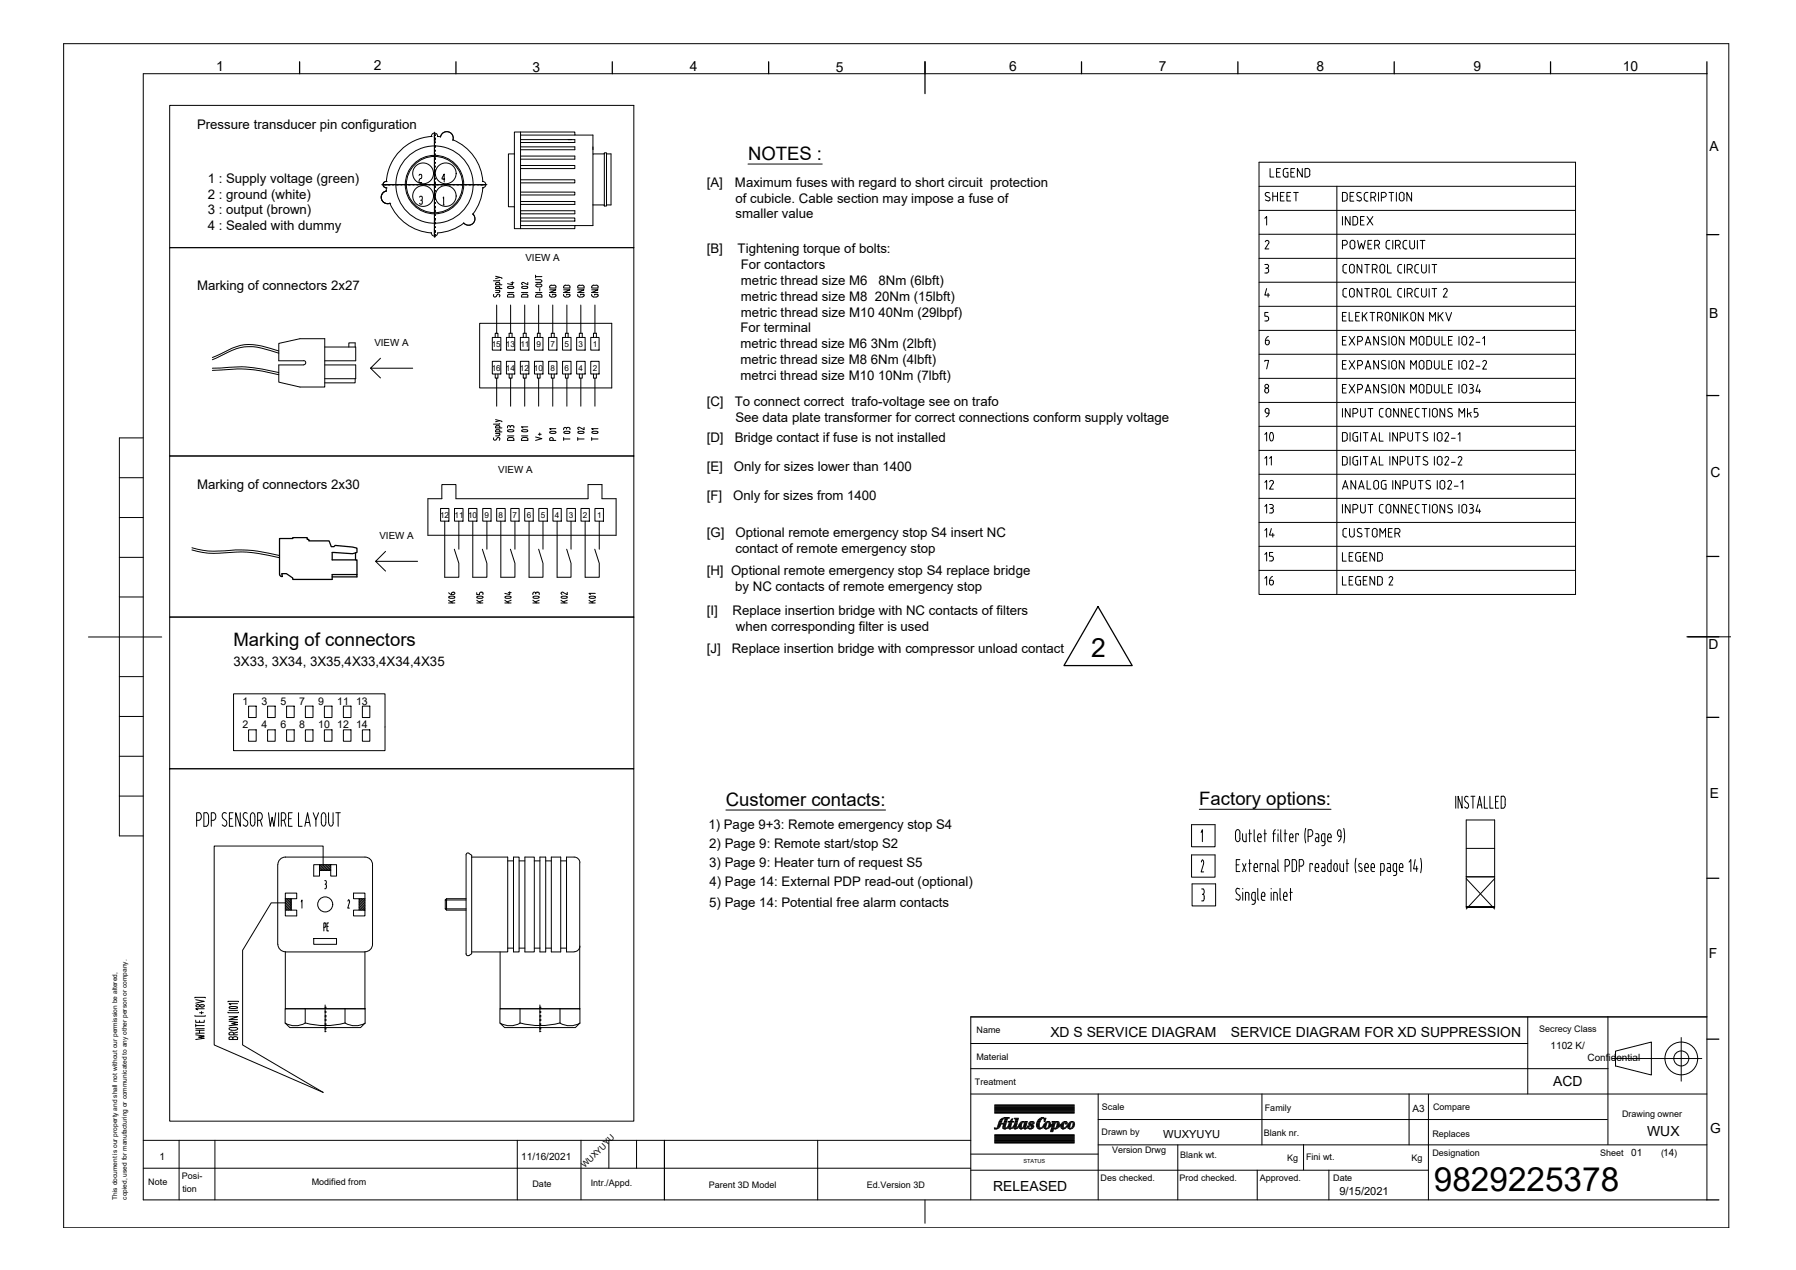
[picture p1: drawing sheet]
<svg xmlns="http://www.w3.org/2000/svg" width="420mm" height="297mm" viewBox="0 0 420 297" stroke-linecap="round" stroke-linejoin="round" font-family="sans-serif">
<defs><g id="words">
<text font-size="7.8" x="335.4" y="278.6">9829225378</text>
<text font-size="6.2" x="255.3" y="153.6">2</text>
<g font-size="4.3">
<text x="175" y="37.5">NOTES :</text>
<text x="54.6" y="151.2">Marking of connectors</text>
<text x="169.8" y="188.5">Customer contacts:</text>
<text x="280.6" y="188.4">Factory options:</text>
</g>
<g font-size="3.3">
<text x="245.7" y="242.5">XD S SERVICE DIAGRAM</text>
<text x="287.9" y="242.5">SERVICE DIAGRAM FOR XD SUPPRESSION</text>
<text x="363.4" y="254.1">ACD</text>
<text x="385.3" y="265.8">WUX</text>
<text x="232.4" y="278.5">RELEASED</text>
</g>
<g font-size="3.2">
<text x="50.5" y="16.5">1</text>
<text x="87.5" y="16.4">2</text>
<text x="124.6" y="16.7">3</text>
<text x="161.4" y="16.7">4</text>
<text x="195.6" y="16.7">5</text>
<text x="236.1" y="16.7">6</text>
<text x="271.1" y="16.7">7</text>
<text x="308" y="16.7">8</text>
<text x="344.7" y="16.7">9</text>
<text x="379.7" y="16.7">10</text>
<text x="400" y="35.4">A</text>
<text x="399.8" y="74.4">B</text>
<text x="400.1" y="111.6">C</text>
<text x="399.7" y="151.7">D</text>
<text x="400" y="186.6">E</text>
<text x="399.8" y="224.1">F</text>
<text x="400.1" y="265">G</text>
</g>
<g font-size="3.1">
<text x="46.1" y="30.2">Pressure transducer pin configuration</text>
<text x="48.6" y="42.8">1 : Supply voltage (green)</text>
<text x="48.6" y="46.5">2 : ground (white)</text>
<text x="165.3" y="43.7">[A]</text>
<text x="171.9" y="43.7">Maximum fuses with regard to short circuit protection</text>
<text x="172.1" y="47.4">of cubicle. Cable section may impose a fuse of</text>
<text x="48.6" y="50.1">3 : output (brown)</text>
<text x="48.6" y="53.9">4 : Sealed with dummy</text>
<text x="172.1" y="51.1">smaller value</text>
<text x="165.3" y="59.2">[B]</text>
<text x="172.6" y="59.2">Tightening torque of bolts:</text>
<text x="173.3" y="62.8">For contactors</text>
<text x="46.1" y="67.9">Marking of connectors 2x27</text>
<text x="173.3" y="66.6">metric thread size M6</text>
<text x="173.3" y="70.3">metric thread size M8 20Nm (15lbft)</text>
<text x="205.5" y="66.6">8Nm (6lbft)</text>
<text x="173.2" y="77.7">For terminal</text>
<text x="173.3" y="74.1">metric thread size M10 40Nm (29lbpf)</text>
<text x="173.3" y="81.4">metric thread size M6 3Nm (2lbft)</text>
<text x="173.3" y="85.1">metric thread size M8 6Nm (4lbft)</text>
<text x="173.3" y="88.8">metrci thread size M10 10Nm (7lbft)</text>
<text x="165.3" y="95">[C]</text>
<text x="171.9" y="95">To connect correct trafo-voltage see on trafo</text>
<text x="172" y="98.7">See data plate transformer for correct connections conform supply voltage</text>
<text x="165.3" y="103.5">[D]</text>
<text x="171.9" y="103.5">Bridge contact if fuse is not installed</text>
<text x="165.3" y="110.1">[E]</text>
<text x="171.7" y="110.1">Only for sizes lower than 1400</text>
<text x="46.1" y="114.4">Marking of connectors 2x30</text>
<text x="165.3" y="117">[F]</text>
<text x="171.5" y="117">Only for sizes from 1400</text>
<text x="165.3" y="125.6">[G]</text>
<text x="172.1" y="125.6">Optional remote emergency stop S4 insert NC</text>
<text x="172.1" y="129.4">contact of remote emergency stop</text>
<text x="165.3" y="134.5">[H] Optional remote emergency stop S4 replace bridge</text>
<text x="165.3" y="143.8">[I]</text>
<text x="171.4" y="143.8">Replace insertion bridge with NC contacts of filters</text>
<text x="172" y="138.2">by NC contacts of remote emergency stop</text>
<text x="172.2" y="147.5">when corresponding filter is used</text>
<text x="54.6" y="155.7">3X33, 3X34, 3X35,4X33,4X34,4X35</text>
<text x="165.3" y="152.6">[J]</text>
<text x="171.2" y="152.6">Replace insertion bridge with compressor unload contact</text>
<text x="165.7" y="193.8">1) Page 9+3: Remote emergency stop S4</text>
<text x="165.9" y="198.3">2) Page 9: Remote start/stop S2</text>
<text x="165.9" y="202.7">3) Page 9: Heater turn of request S5</text>
<text x="166" y="207.3">4) Page 14: External PDP read-out (optional)</text>
<text x="165.9" y="212.2">5) Page 14: Potential free alarm contacts</text>
</g>
<g font-size="2.6">
<text x="272.1" y="266.1">WUXYUYU</text>
<text x="313.3" y="279.5">9/15/2021</text>
</g>
<g font-size="2.5">
<text x="56.7" y="164.8">1</text>
<text x="61.2" y="164.8">3</text>
<text x="65.6" y="164.8">5</text>
<text x="70" y="164.8">7</text>
<text x="74.5" y="164.8">9</text>
<text x="78.9" y="164.8">11</text>
<text x="83.3" y="164.8">13</text>
<text x="56.7" y="170.4">2</text>
<text x="61.2" y="170.4">4</text>
<text x="65.6" y="170.4">6</text>
<text x="70" y="170.4">8</text>
<text x="74.5" y="170.4">10</text>
<text x="78.9" y="170.4">12</text>
<text x="83.3" y="170.4">14</text>
</g>
<g font-size="2.3">
<text x="122.9" y="61.1">VIEW A</text>
<text x="87.6" y="80.9">VIEW A</text>
<text x="116.6" y="110.6">VIEW A</text>
<text x="88.8" y="126">VIEW A</text>
<text x="362.7" y="245.3">1102 K/</text>
<text x="371.4" y="248.1">Confidential</text>
<text x="330.4" y="260.2">A3</text>
<text x="37.3" y="271.2">1</text>
<text x="121.9" y="271.4">11/16/2021</text>
<text x="381.6" y="270.4">01</text>
</g>
<g font-size="2.1">
<text x="228.5" y="241.7">Name</text>
<text x="360.1" y="241.4">Secrecy Class</text>
<text x="228.4" y="248">Material</text>
<text x="228.1" y="253.8">Treatment</text>
<text x="257.8" y="259.7">Scale</text>
<text x="295.9" y="259.9">Family</text>
<text x="335.3" y="259.6">Compare</text>
<text x="379.5" y="261.3">Drawing owner</text>
<text x="257.7" y="265.4">Drawn by</text>
<text x="260.2" y="269.6">Version Drwg</text>
<text x="295.7" y="265.7">Blank nr.</text>
<text x="335.1" y="265.9">Replaces</text>
<text x="42.6" y="275.8">Posi-</text>
<text x="276.1" y="270.9">Blank wt.</text>
<text x="301.1" y="271.5">Kg</text>
<text x="305.5" y="271.3">Fini wt.</text>
<text x="330.2" y="271.5">Kg</text>
<text x="335.1" y="270.4">Designation</text>
<text x="374.3" y="270.4">Sheet</text>
<text x="388.6" y="270.4">(14)</text>
<text x="34.7" y="277.2">Note</text>
<text x="42.7" y="278.8">tion</text>
<text x="72.9" y="277.2">Modified from</text>
<text x="124.6" y="277.6">Date</text>
<text x="138.2" y="277.3">Intr./Appd.</text>
<text x="165.8" y="277.8">Parent 3D Model</text>
<text x="202.8" y="277.8">Ed.Version 3D</text>
<text x="257.5" y="276.2">Des checked.</text>
<text x="276" y="276.2">Prod checked.</text>
<text x="294.8" y="276.1">Approved.</text>
<text x="311.9" y="276.1">Date</text>
</g>
<text font-size="2" x="136.8" y="273.2" transform="rotate(-45 136.8 273.2)">WUXYUYU</text>
<g font-size="1.9">
<text x="115" y="81.1">15</text>
<text x="118.3" y="81.1">13</text>
<text x="121.7" y="81.1">11</text>
<text x="125.5" y="81.1">9</text>
<text x="128.8" y="81.1">7</text>
<text x="132.1" y="81.1">5</text>
<text x="135.4" y="81.1">3</text>
<text x="138.7" y="81.1">1</text>
<text x="115" y="86.7">16</text>
<text x="118.3" y="86.7">14</text>
<text x="121.6" y="86.7">12</text>
<text x="124.9" y="86.7">10</text>
<text x="128.8" y="86.7">8</text>
<text x="132.1" y="86.7">6</text>
<text x="135.4" y="86.7">4</text>
<text x="138.7" y="86.7">2</text>
<text x="102.9" y="121.1">12</text>
<text x="106.3" y="121.1">11</text>
<text x="109.5" y="121.1">10</text>
<text x="113.4" y="121.1">9</text>
<text x="116.7" y="121.1">8</text>
<text x="119.9" y="121.1">7</text>
<text x="123.2" y="121.1">6</text>
<text x="126.5" y="121.1">5</text>
<text x="129.8" y="121.1">4</text>
<text x="133.1" y="121.1">3</text>
<text x="136.4" y="121.1">2</text>
<text x="139.7" y="121.1">1</text>
</g>
<g font-size="1.5">
<text x="27.4" y="280.6" transform="rotate(-90 27.4 280.6)">This document is our property and shall not without our permission be altered,</text>
<text x="29.7" y="280.6" transform="rotate(-90 29.7 280.6)">copied, used for manufacturing or communicated to any other person or company.</text>
</g>
<text font-size="1.3" x="239.4" y="272">STATUS</text>
</g></defs>
<!-- layer: Titleblock(Atlas Copco) -->
<g fill="none" stroke="#000" stroke-width=".23">
<path d="M14.9 10.2h389.5v277h-389.5zM33.5 17.2h365.8v263.4h-365.8zM27.9 111.7h5.6M33.5 102.4h-5.6v93.1h5.6M27.9 139.6h5.6M27.9 130.4h5.6M27.9 121h5.6M20.7 149h17.1M27.9 158.3h5.6M394.9 148.9h10M27.9 176.9h5.6M27.9 167.6h5.6"/>
<path d="M27.9 186.2h5.6M357.4 237.8v18.1M376.2 237.8v29.9M399.3 237.8h-172.2v42.8M227.1 255.9h172.2M227.1 250h149.1M227.1 244.1h130.3M232.7 259.9h18.6M232.7 259.8h18.6M232.7 259.6h18.6M232.7 259.5h18.6M232.7 259.3h18.6"/>
<path d="M232.7 259.2h18.6M232.7 259h18.6M232.7 258.9h18.6M232.7 258.7h18.6M232.7 258.6h18.6M232.7 258.4h18.6M256.9 255.9v24.7M295.2 255.9v11.9M329.6 255.9v11.9M334.2 256v24.6M377.1 247.6h21M377.9 245.8l8.4-2.1v7.7l-8.4-2.1z"/>
<path d="M393.3 242.7v10.2M33.5 266.7h121.9v13.9v-13.9h71.7M33.5 273.2h193.6M41.9 266.7v13.9M50.3 266.7v13.9M121 266.7v13.9M135.9 266.7v13.9M142.4 266.7v6.5M148.9 266.7v6.5M191.3 266.7v13.9M227.1 273.7h107.1M227.1 269.9h29.8"/>
<path d="M232.6 263.8h.1M232.6 263.9h.9M232.6 264.1h.6M232.7 267.3h18.6M232.7 267.2h18.6M232.7 267.1h18.6M232.7 266.9h18.6M232.7 266.8h18.6M232.7 266.6h18.6M232.7 266.5h18.6M232.7 266.3h18.6M232.7 266.2h18.6"/>
<path d="M232.7 266h18.6M232.7 265.9h18.6M232.7 265.7h18.6M232.7 265.6h18.6M232.7 265.4h18.6M232.7 260.4h18.6M232.7 260.2h18.6M232.7 260.1h18.6M233.2 263.8h.6M233.3 263.6h.6M233.4 263.5h.6M233.4 263.3h.6"/>
<path d="M233.5 263.2h.6M233.5 263h.6M233.5 262.9h1.9M233.6 262.7h1.8M233.6 262.6h.7M233.7 262.4h.6M233.8 262.3h.6M233.8 262.1h.6M233.9 262h.6M234 261.8h.6M234.2 261.7h.6M234.4 261.5h1.7"/>
<path d="M234.6 263.8h2.5M234.6 263.6h.6M234.6 263.9h1.1M234.6 263.5h.6M234.6 263.3h.6M234.7 263.2h.6M234.7 263h.6M234.9 264.1h.4M234.9 262.6h.5M234.9 261.4h1.2M234.9 262.4h.6M234.9 262.3h.6"/>
<path d="M235 262.1h.6M235 262h.6M235.1 261.8h.6M235.1 261.7h.6M235.6 263.6h.9M235.7 263.5h.8M235.8 262.4h1.3M235.8 263.3h.7M235.8 262.3h1.4M235.9 263.2h.6M236 263.9h.8M236 263h.6"/>
<path d="M236 262.9h.6M236 262.7h.7M236.1 262.6h.6M236.1 264.1h.4M236.3 262.1h.5M236.5 262h.3M236.6 261.8h.3M236.7 261.7h.2M236.8 263.6h1M237 263.5h.8M237.1 263.3h.7M237.1 263.8h1.1"/>
<path d="M237.2 263.9h.8M237.2 263.2h.7M237.3 263h.6M237.3 261.7h.9M237.3 261.5h1M237.3 262.9h.6M237.3 264.1h.4M237.3 262.7h.7M237.4 262.6h.6M237.4 262.4h.6M237.5 262.3h.6M237.5 262.1h.6"/>
<path d="M237.5 262h.7M237.6 261.8h.6M238 263.6h1M238.1 263.5h.9M238.2 263.3h.8M238.3 263.2h.7M238.4 263.8h2.3M238.4 263h.6M238.4 262.9h.6M238.5 263.9h.8M238.5 262.7h.6M238.7 262.6h.5"/>
<path d="M238.7 264.1h.3M238.8 262.4h1.5M239 262.3h.6M239.3 263.6h.7M239.4 263.5h.6M239.5 263.3h.6M239.5 263.9h.8M239.5 263.2h.6M239.6 263h.5M239.6 262.6h.7M239.6 262.9h.6M239.6 262.7h.6"/>
<path d="M239.7 264.1h.3M239.8 262.3h.6M240.3 263.6h.5M240.4 263.5h.4M240.4 263.3h.3M240.5 263.9h1.1M240.7 262.9h.7M240.7 262.7h.5M240.7 263h.9M240.7 262.6h.5M240.8 264.1h.5M240.8 263.2h1"/>
<path d="M240.8 262.4h1.1M241 263.3h.8M241.1 262.3h.7M241.2 263.8h.6M241.2 263.5h.7M241.2 263.6h.6M241.5 262.7h.5M241.5 262.6h.5M241.7 262.9h.1M242.4 263.2h.7M242.4 263h.7M242.5 263.5h.6"/>
<path d="M242.5 263.3h.6M242.5 262.9h.7M242.5 262.7h.7M242.5 262.6h.7M242.6 263.6h.6M242.6 262.4h.7M242.6 263.8h1.4M242.6 262.3h.8M242.7 262.1h.7M242.8 263.9h.9M242.8 262h.7M242.9 261.8h.8"/>
<path d="M243 264.1h.4M243.1 261.7h.7M243.3 261.5h1.4M243.6 261.4h.6M243.7 263.6h1M243.9 263.5h.8M244 263.3h.7M244.1 263.2h.7M244.2 263h.6M244.2 261.7h.5M244.2 263.8h.5M244.2 261.8h.4"/>
<path d="M244.2 262.9h.6M244.2 262.3h.3M244.2 262.1h.3M244.2 262h.4M244.3 263.9h1M244.4 262.7h.5M244.5 262.6h.5M244.5 264.1h.4M244.7 262.4h.9M244.9 262.3h.6M245.1 263.8h.4M245.2 263.6h.5"/>
<path d="M245.3 263.5h.6M245.3 263.3h.7M245.3 263.2h1.4M245.3 262.6h.4M245.4 263h.4M245.4 262.9h.4M245.4 262.7h.4M245.7 264.7h.6M245.8 264.5h.6M245.8 264.4h.6M245.9 264.2h.6M245.9 264.1h.6"/>
<path d="M245.9 263.9h1.4M245.9 263h.8M246 263.8h.7M246 263.6h.6M246 263.5h.6M246.1 263.3h.6M246.1 262.9h.7M246.1 262.4h1.7M246.1 262.3h.8M246.2 262.7h.7M246.2 262.6h.8M246.7 264.1h.3"/>
<path d="M247 263.8h.6M247 262.3h.6M247.1 263.6h.7M247.1 263.5h.8M247.2 263.3h.9M247.3 263.2h.5M247.3 263h.5M247.3 262.6h.5M247.3 262.9h.5M247.3 262.7h.5M247.9 263.2h.9M248.1 263h.7"/>
<path d="M248.1 263.6h.7M248.1 263.5h.7M248.1 263.3h.7M248.2 263.8h.7M248.2 262.9h.7M248.3 263.9h.9M248.4 262.7h.5M248.5 262.6h.5M248.5 264.1h.4M248.7 262.4h.9M248.9 262.3h.6M249 263.8h.4"/>
<path d="M249.2 262.7h.5M249.2 263.6h.4M249.2 262.9h.4M249.3 262.6h.4M249.4 263.5h.9M249.5 263.3h.8M249.6 263.2h.7M249.8 263.6h.5M249.8 263h.6M249.8 263.8h.5M249.9 263.9h1M249.9 262.9h.6"/>
<path d="M250 262.7h.5M250.1 262.6h.5M250.2 264.1h.4M250.3 262.4h1M250.5 262.3h.6M250.6 263.8h.5M250.8 263.6h.4M250.9 263.5h.4M250.9 263.3h.4M251 263.2h.4M251 263h.4M251 262.6h.4"/>
<path d="M251 262.9h.4M251 262.7h.4M256.9 267.8h142.4M256.9 261.8h119.1M275.5 267.8v12.8M294.1 273.7v6.9M305 267.7v5.9M310.9 273.7v6.9M216.4 280.6v5.5"/>
<circle cx="393.3" cy="247.6" r="1.76"/>
<circle cx="393.3" cy="247.6" r="3.8"/>
</g>
<!-- layer: Sketch Geometry(Atlas Copco) -->
<g fill="none" stroke="#000" stroke-width=".3">
<path d="M70.1 14.4v2.8M106.7 14.4v2.8M143.2 14.4v2.8M179.8 14.4v2.8M216.4 14.4v7.5M253 14.4v2.8M289.6 14.4v2.8M326.2 14.4v2.8M362.7 14.4v2.8M399.3 14.4v2.8M399.3 54.9h2.8M399.3 92.5h2.8"/>
<path d="M399.3 130.1h2.8M256.9 141.9l8 13.8h-16zM394.7 148.9h7.4M399.3 167.8h2.8M399.3 205.4h2.8M399.3 243h2.8M399.3 280.6h2.8"/>
</g>
<!-- layer: Q1_ -->
<g fill="none" stroke="#000" stroke-width=".23">
<path d="M112.2 75.6h30.9v15.1h-30.9zM115.2 78.9h2v3h-2zM115.5 68.9a.36 .36 0 0 0 .1 .5 .36 .36 0 0 0 .5-.1M115.9 78.9v-1h.6v1M115.9 67.9h1v.3l-.3 .2h-.7M115.9 67.2v.3h1.5M115.9 66.3v.3h1.5M115.9 64.6l1.5 .4v.2M116.2 71.3v6.6M116.2 67h.6l.1 .5M116.2 66.1h.4l.3 .2M116.3 66.9l-.3 .3"/>
<path d="M116.3 66.1l-.3 .2M116.3 69l-.2 .4M116.3 69l.4-.2 .2 .3M116.9 65.5l-.1 .2h-1.4M116.9 66.3v.3M116.9 64.9l-1 .3M117 69.1l-.2 .4M118.5 78.9h1.9v3h-1.9zM118.7 68.4h1.5M118.8 67.1v.2M118.8 67.4l.7 .1 .6-.1M118.8 67.1l1-.1 .4 .2-.1 .1"/>
<path d="M119.1 78.9v-1h.7v1M119.2 68.8h.5M119.2 68.8l-.4 .2-.1 .5h1.5v-.5l-.4-.2M119.5 71.3v6.6M119.5 66.1h.7M119.9 65.9v.7l-1.2-.2M121.7 78.9h2v3h-2zM122 69.2v.3h1.5v-.3M122 68.4h1.5M122.1 67.3a.9 .9 0 0 1 1.4-.1l-.1 .1M122.1 67.4l.7 .1 .6-.1M122.4 78.9v-1h.7v1"/>
<path d="M122.5 68.8h.5M122.5 68.8l-.5 .4M122.8 71.3v6.6M123.1 68.8l.4 .4M123.5 66.1v.5l-1.1-.5-.4 .2 .3 .3M125 78.9h2v3h-2zM125.3 68.4h1.5M125.3 66.1h1.1M125.3 65.4h1.1M125.3 64.7h1.5M125.3 64.4v.6M125.7 78.9v-1h.7v1"/>
<path d="M125.7 67.1h.7M125.7 66.5h.7M125.7 66.4l-.4 .4 .4 .3M125.8 68.8h.5M125.8 68.8l-.5 .4M126 71.3v6.6M126.3 67.5v.5M126.3 68.8l.4 .2 .1 .5h-1.5v-.3M126.4 66.4l.4 .4-.4 .3M126.4 65.4l.4 .3-.4 .4M128.3 78.9h2v3h-2zM128.6 68.8v.5l.4 .1"/>
<path d="M128.6 67.8h1.4l-1.4 .6h1.4M128.6 67.1v.3h1.4v-.3M129 78.9v-1h.7v1M129 69.5h.7M129 66.7h.6M129 66.7l-.4 .3M129.2 69v-.2h.8v.3M129.3 71.3v6.6M129.6 66.7l.5 .3M130.1 69.1l-.4 .3M131.6 78.9h2v3h-2zM131.9 67.8h1.4l-1.4 .6h1.4"/>
<path d="M131.9 67.1v.3h1.4v-.3M131.9 68.8v.3M131.9 69.1l.4 .3M132.3 78.9v-1h.6v1M132.3 69.5h.6M132.3 66.7h.6M132.3 66.7l-.4 .3M132.5 69v-.2h.8v.5l-.4 .1M132.6 71.3v6.6M132.9 66.7l.4 .3M134.9 78.9h2v3h-2zM135.2 68.8v.5l.4 .1"/>
<path d="M135.2 67.8h1.4l-1.4 .6h1.4M135.2 67.1v.3h1.4v-.3M135.5 78.9v-1h.7v1M135.5 69.5h.7M135.6 66.7h.6M135.6 66.7l-.4 .3M135.8 69v-.2h.8v.5l-.4 .1M135.9 71.3v6.6M136.2 66.7l.4 .3M138.2 78.9h2v3h-2zM138.4 68.8l.1 .5 .4 .1M138.4 67.8h1.5l-1.5 .6h1.5"/>
<path d="M138.4 67.1v.3h1.5v-.3M138.8 78.9v-1h.7v1M138.8 69.5h.7M138.9 66.7h.6M138.9 66.7l-.4 .3M139.1 69v-.2h.8v.3M139.2 71.3v6.6M139.5 66.7l.4 .3M139.9 69.1l-.4 .3M71 84.4h-5.8v-4.1l5-1.1h5.8v11.3h-5.8l-5-1.1v-4h5.8M76 81.2h7.2v3.2h-7.2M76 85.4h7.2v3.2h-7.2"/>
<path d="M81.6 81.2v-1h1.5v1M83.1 88.6v.9h-7.1M115.2 84.5h2v3h-2zM115.9 87.5v.9h.6v-.9M115.9 99.8v.3h1.5M115.9 98.1l1.5 .4v.2M116.2 88.4v6.6M116.2 99.6h.4M116.3 99.5l-.3 .3M116.6 99.5l.2 .1 .1 .5M116.9 99.1l-.1 .1h-1.4M116.9 98.4l-1 .3"/>
<path d="M118.5 84.5h1.9v3h-1.9zM119.1 87.5v.9h.7v-.9M119.4 100l-.1-.3-.3-.2-.2 .2-.1 .4M119.5 88.4v6.6M119.7 99.6h.2M119.7 99.5l-.3 .3M119.9 99.5l.3 .2v.4M121.7 84.5h2v3h-2zM122.4 87.5v.9h.7v-.9M122.8 88.4v6.6M123.5 99.8h-1.5l.3 .3M125 84.5h2v3h-2z"/>
<path d="M125.7 87.5v.9h.7v-.9M126 88.4v6.6M128.3 84.5h2v3h-2zM129 87.5v.9h.7v-.9M129.3 88.4v6.6M131.6 84.5h2v3h-2zM132.3 87.5v.9h.6v-.9M132.6 88.4v6.6M134.9 84.5h2v3h-2zM135.5 87.5v.9h.7v-.9M135.6 100h-.3l-.1 .2M135.9 88.4v6.6"/>
<path d="M136.6 100v.5l-.9-.5M138.2 84.5h2v3h-2zM138.8 87.5v.9h.7v-.9M139.2 88.4v6.6M103.1 118.9h1.9v3h-1.9zM103.4 113.3h3.3v3.3h30.9v-3.3h3.2v3.3h3.3v8.6h-44v-8.6h3.3zM106.3 118.9h2v3h-2zM109.6 118.9h2v3h-2zM112.9 118.9h2v3h-2zM115.5 102.4l-.1 .3a.37 .37 0 0 0 .7 .1M115.9 101.4h1l-.1 .4-.2 .1M115.9 100.7v.3h1.5"/>
<path d="M115.9 102h.7M116.2 118.9h2v3h-2zM116.2 100.5h.4M116.3 100.5l-.3 .2M116.3 102.5l-.2 .3M116.3 102.4l.4-.1 .2 .3M116.6 100.5h.2l.1 .5M117 102.6l-.2 .4M118.7 102h1.5M118.8 100.6v.3M118.8 100.6l.7-.1 .6 .1M119.2 102.3h.5"/>
<path d="M119.2 102.3l-.4 .2-.1 .5h1.5v-.5l-.4-.2M119.5 118.9h1.9v3h-1.9zM120.1 100.6l.1 .2-.4 .2-1-.1M122 102.7v.3h1.5v-.3M122 102h1.5M122 102.7l.5-.4 .8 .1 .2 .3M122.1 100.6v.1a.9 .9 0 0 0 1.4 0l-.1-.1M122.1 100.6l.7-.1 .6 .1M122.8 118.9h1.9v3h-1.9zM125.3 102.2l1.5 .4-1.5 .4M125.9 101.6h.7M126.1 118.9h1.9v3h-1.9z"/>
<path d="M126.3 101.3v.5M128.6 102.7v.3h1.4M128.6 102.7l.4-.4 .4 .4M128.7 101.2h-.1a.93 .93 0 0 1 1.5 0h-.1M128.7 101.3l.6 .1 .7-.1M129.4 118.9h1.9v3h-1.9zM129.4 102.7v.3M130 100.3h-1.4l.3 .2M131.9 102.7h1.4M131.9 100.3v.2M131.9 102.3v.7M131.9 100.2l.3-.2 .3 .2"/>
<path d="M132 101.3l.6 .1 .7-.1M132.5 100.2l.2-.2h.5l.1 .5M132.5 100.3v.1M132.6 118.9h2v3h-2zM133.3 101v.2M133.3 101l-1-.1-.4 .2 .1 .1M135.2 102.7h1.4M135.2 102.3v.7M135.2 100.2l.2 .3M135.2 101.3l.7 .1 .6-.1M135.2 101l1-.1 .4 .2v.1M135.3 101v.2"/>
<path d="M135.9 118.9h2v3h-2zM138.4 102.7h1.5M138.4 102.3v.7M138.5 101.2a.9 .9 0 0 1 1.4-.1l-.1 .1M138.5 101.3l.7 .1 .7-.1M139.2 118.9h2v3h-2zM139.9 100.3h-1.5l.4 .2M104 121.9v13.1h3.3v-3.2l-1-3.3M105 138.6l.6 .4M106.1 138.5l-.4 .1-.1 .5h.5M106.1 138.5l.3 .3-.3 .2M106.3 139.6v.2"/>
<path d="M106.4 139.6l-1-.1-.4 .2 .4 .2 1-.1M107.3 121.9v6.6M110.6 121.9v13.1h3.3v-3.2l-1.1-3.3M111.5 138.6v.5h.7v-.3M111.6 139.6v.2M111.6 139.6l1-.1 .4 .2-.4 .2-1-.1M112.5 138.5h.2M112.5 138.5l-.3 .3M112.7 138.5l.3 .1v.5M113.9 121.9v6.6M117.2 121.9v13.1h3.3v-3.2l-1.1-3.3M118.2 139.6l.6-.2 .8 .2a.9 .9 0 0 1-1.5 .1z"/>
<path d="M118.9 138.6h.7M119.2 138.4v.7l-1.1-.3M120.5 121.9v6.6M123.8 121.9v13.1h3.2v-3.2l-1-3.3M124.7 138.8v.3M124.7 138.8l.3-.3 .3 .3M124.7 139.6l.7-.2 .7 .2a.9 .9 0 0 1-1.4 .1zM125.3 138.8v.1M125.6 138.5h.2M125.7 138.5l-.4 .3M125.8 138.5l.3 .1v.5M127 121.9v6.6"/>
<path d="M130.3 121.9v13.1h3.3v-3.2l-1-3.3M131.4 139.6l.6-.2 .7 .2a.87 .87 0 0 1-1.4 .1zM131.7 138.5l-.4 .1 .2 .4M132.7 138.5v.6l-1-.5M133.6 121.9v6.6M136.9 121.9v13.1h3.3v-3.2l-1.1-3.3M139.2 139.6l-1-.1-.4 .2 .4 .2 1-.1M139.2 139.6v.2M139.3 138.8h-1.5l.3 .3M140.2 121.9v6.6M104.9 141h1.5M104.9 140.4l1 .6"/>
<path d="M106.4 140.4l-.9 .4M111.5 141h1.5M111.5 140.4l.9 .6M113 140.4l-.9 .4M118.1 141h1.5M118.1 140.4l.9 .6M119.6 140.4l-1 .4M124.7 141h1.4M124.7 140.4l.8 .6M126.1 140.4l-.9 .4M131.2 141h1.5M131.2 140.4l1 .6"/>
<path d="M132.7 140.4l-.9 .4M137.8 141h1.5M137.8 140.4l.9 .6M139.3 140.4l-.9 .4M46 191.9h.6M46.6 191.8a.92 .92 0 0 0 .5-1.1 .92 .92 0 0 0-1.1-.6v3.2M48.2 190.1h-.5v3.2h.5M48.2 190a.88 .88 0 0 1 .6 1.1 2.27 2.27 0 0 1-.4 2.1l-.2 .1M49.4 191.9h.5M50 191.8a.92 .92 0 0 0 .5-1.1 .92 .92 0 0 0-1.1-.6v3.2M53 190.2a.67 .67 0 0 0-1 .1 .67 .67 0 0 0 .1 .9l.7 .7a.66 .66 0 0 1 .2 1 .66 .66 0 0 1-1 0M53.7 191.5h.6"/>
<path d="M54.5 190.1h-.8v3.2h.8M56.2 190.1v3.2l-1.1-3.2v3.2M57.1 191.4l.6 .5M57.7 191.9a.67 .67 0 0 1 .2 1 .67 .67 0 0 1-1 0M57.8 190.2a.66 .66 0 0 0-.9 .1 .66 .66 0 0 0 .1 .9l.1 .2M58.9 190.2l.2-.1a.76 .76 0 0 1 .5 .9v1.4a.64 .64 0 0 1-.7 .8l-.3-.5v-1.7zM60.3 191.9h.5M60.8 191.8a.92 .92 0 0 0 .5-1.1 .92 .92 0 0 0-1-.6v3.2M60.9 191.9l.4 1.4M62.8 190.1l.4 3.2 .5-2.2 .4 2.2 .4-3.2M65.2 190.1v3.2M65.8 191.9h.5"/>
<path d="M66.3 191.8a.92 .92 0 0 0 .5-1.1 .92 .92 0 0 0-1-.6v3.2M66.4 191.9l.5 1.4M67.5 191.5h.6M68.4 190.1h-.9v3.2h.9M69.8 190.1v3.2h.9M71.3 193.3l.7-3.2 .6 3.2M71.5 192.4h.9M73.3 190.1l.6 1.6 .6-1.6M73.9 191.7v1.6M75.5 190.2l.2-.1a.76 .76 0 0 1 .5 .9v1.4a.64 .64 0 0 1-.7 .8l-.3-.8v-1.8zM76.9 190.1v2.3M76.9 192.4a.64 .64 0 0 0 .7 .8l.4-.8"/>
<path d="M77.9 190.1v2.3M78.6 190.1h1M79.1 190.1v3.2M109.7 199.6l.6 .4v23.1l-.9 .4-.4-.4M109.7 199.6l-.4-.1-.3 .4v23.2M278.8 192.9h5.5v5.1h-5.5zM278.8 200h5.5v5.2h-5.5zM281 194.7l.3-.6v2.8M290.1 194.8v1.3M290.1 194.8a.61 .61 0 0 0-.7-.7l-.3 .4-.1 1.6a.57 .57 0 0 0 .6 .8 .57 .57 0 0 0 .5-.8M290.7 195v1.3M290.7 196.3l.4 .5"/>
<path d="M291.5 195v1.9h-.4M292.1 195h.7M292.3 194.1v2.8M293.4 194.1v2.4l.2 .4M294.2 195.6v.8M294.2 195.6l.2-.5 .2-.1a.73 .73 0 0 1 .4 .9h-.8M294.2 196.4l.4 .4M294.5 196.9h.5M295.7 195h.6M295.9 194.1v2.8M297.8 195h.6M297.9 194.7v2.2"/>
<path d="M298.4 194.1l-.2 .1-.2 .5M299 194.1v.1M299 195v1.9M299.6 194.1v2.5M299.7 196.5l.2 .4M300.4 195h.7M300.6 194.1v2.8M301.7 195.9h.8a.58 .58 0 0 0 0-.6 .58 .58 0 0 0-.6-.2l-.2 1.3 .3 .4M302 196.9h.5M303.8 195.3v-.3h-.7v1.9M305.5 193.7l-.2 1.7 .2 1.7M306 195.6h.6"/>
<path d="M306.6 195.6a.81 .81 0 0 0 .5-.8 .81 .81 0 0 0-.5-.7h-.6v2.8M307.8 195h.4M308 195.9h.5M308 195.9l-.3 .5 .3 .4M308.2 195l.4 .5M308.5 195.6v1.3h-.5M309.1 195.5l.2-.4 .7-.1v2.2M309.1 196.3l.4 .5M309.1 195.6v.7M309.2 197.8h.4M309.5 196.9h.5M310 197.2l-.4 .6"/>
<path d="M310.6 195.6v1l.3 .2M310.6 195.6l.2-.5 .2-.1a.73 .73 0 0 1 .4 .9h-.8M310.9 196.9h.5M313.3 195.6h.4M313.7 195.6v-1.2l-.4-.3a.91 .91 0 0 0 0 1.5M313.8 195.5a1.44 1.44 0 0 1-.7 1.3M314.4 193.7l.2 1.7-.2 1.7M340.6 186.2v2.8M342 186.2v2.8l-.9-2.8v2.8M342.8 187.4l.6 .5a.58 .58 0 0 1 .1 .9 .58 .58 0 0 1-.9-.1M343 191.8h6.7v13.3h-6.7zM343 198.4h6.7"/>
<path d="M343.5 186.4a.56 .56 0 0 0-.8 0 .56 .56 0 0 0 0 .8l.1 .2M344.1 186.2h.9M344.6 186.2v2.8M345.6 189l.5-2.8 .6 2.8M345.8 188.3h.7M347.2 186.2v2.8h.8M348.6 186.2v2.8h.7M349.9 187.5h.5M350.6 186.2h-.7v2.8h.7M352.1 187.1v1.1M352.2 187.1a.67 .67 0 0 0-.6-.9h-.4v2.8h.4a.76 .76 0 0 0 .6-.8M65 202.2v18.7"/>
<path d="M66.7 210.2h2.7v-1.3h-2.7v5.3h2.7v-1.3h-2.7M66.7 200.5h18.7a1.76 1.76 0 0 1 1.8 1.7v18.6a1.76 1.76 0 0 1-1.8 1.8M66.7 212.5l.4 .4M66.7 212.1l.8 .8M66.7 211.8l1.2 1.1M66.7 211.4l1.4 1.3M66.7 211l1.4 1.3M66.7 210.6l1.4 1.3M66.7 210.2l1.4 1.4M66.8 200.5a1.76 1.76 0 0 0-1.8 1.7M67.1 210.2l1 1M67.5 210.2l.6 .6"/>
<path d="M67.8 210.2l.3 .3M68.1 210.2v2.7M70.5 210.9l.1-.4v1.9M73.4 219.5h5.3v1.4h-5.3zM74.7 203.6h2.7M74.7 202.6l1 1M74.7 203l.6 .6M74.7 203.3l.3 .3M75.1 202.2l1.4 1.4M75.5 202.2l1.3 1.4M75.6 202.3v-4.4h-25.5v46.5l25.5 11.1-18.8-11.1v-22.1l6.6-11.1h3.3M75.9 202.2l1.3 1.4"/>
<path d="M76 206l.3 .2-.1 .6M76 215.9h-.2v1.8M76 215.8l.2 .3v.5l-.2 .3h-.2M76.1 206.8a.58 .58 0 0 1 .3 .6 .58 .58 0 0 1-.4 .5M76.3 202.2l1.1 1.2M76.5 216.7h.3M76.7 202.2l.7 .8M76.9 215.9h-.4v1.8h.4M77 202.2l.4 .4M77.4 202.2v2.7h1.3v-2.7h-5.3v2.7h1.3v-2.7l1.4 1.4M81.6 210.5l.1 .6M81.6 210.5l-.2 .3"/>
<path d="M81.7 211.1l-.3 1.3h.3M84 210.2v2.7M84.3 210.2l-.3 .3M84.7 210.2l-.7 .6M85 210.2l-1 1M85.4 210.2h-2.7v-1.3h2.7v5.3h-2.7v-1.3h2.7M85.4 212.5l-.4 .4M85.4 212.1l-.8 .8M85.4 211.8l-1.2 1.1M85.4 211.4l-1.4 1.3M85.4 211l-1.4 1.3M85.4 210.6l-1.4 1.3"/>
<path d="M85.4 210.2l-1.4 1.4M104.2 210.5v2.1M104.2 210.5h4.8M104.2 212.6h4.8M104.5 210.2v2.7l-.3-.3M104.5 210.2h4.5M104.5 212.9h4.5M104.5 210.2l-.3 .3M110.3 200.5h8.5v22.1h-8.5M118.8 201.4h1.3M120.1 200.5h1.3v22.1h-1.3zM121.4 201.4h1.4"/>
<path d="M122.8 200.5h2.2v22.1h-2.2zM125 201.4h1.3M126.3 200.5h1.4v22.1h-1.4zM127.7 201.4h1.3M129 200.5h2.2v22.1h-2.2zM131.2 201.4h1.3M134.3 200.5h-1.8v22.1h1.8M134.3 200.5a1.33 1.33 0 0 1 1.4 1.3M135.6 201.8v34.1h-18.6v-13.3M278.9 206.7h5.5v5.2h-5.5zM281 201.6l.2-.4h.2l.1 .9M281.1 207.9h.3l.3 .3v.6l-.3 .3 .3 .7"/>
<path d="M281.3 209.2h.1M281.5 202.1l-.5 1.8h.6M281.7 210.1l-.1 .5-.5 .1M281.7 209.8v.3M289.2 202.3h.6M289.3 209l.6 .4a.6 .6 0 0 1 .2 .9 .6 .6 0 0 1-1-.1M289.5 207.8l.5 .1M289.5 207.7l-.4 .5 .2 .7M290.1 201.1h-.9v2.7h.9M290.7 202l.8 1.8M290.7 207.8v.1M290.7 208.7v1.9"/>
<path d="M291.4 210.6v-1.9h.4l.4 .3v1.6M291.5 202l-.8 1.8M292.1 202h.6M292.3 201.1v2.7M292.8 209.3v.7M292.8 209.2l.2-.4 .7-.1v2.2l-.4 .6M292.8 210l.4 .5M292.9 211.5h.4M293.2 210.6h.5M293.4 203.4l.1 .3 .7 .1M293.4 202.6v.8M293.4 202.6l.2-.6 .2-.1 .2 .1 .2 .6"/>
<path d="M294.2 202.6v.3h-.8M294.2 207.8v2.4M294.3 210.2l.2 .3M295.1 209.3v.8M295.1 210.1l.3 .4M295.1 209.3l.2-.5 .2-.1 .2 .1 .2 .5M295.4 210.6h.5M295.4 202.3v-.3h-.6v1.8M295.9 209.3v.3h-.8M296.5 202h-.4v1.8M296.6 202l.3 .5M296.9 202.5v1.3"/>
<path d="M297.4 207.8v.1M297.4 208.7v1.9M297.6 202l.6 .1 .2 .4v1.3h-.6l-.3-.2v-.5l.3-.2h.6M298 210.6v-1.9h.4l.4 .3v1.6M298.9 201.1v2.4M299 203.5l.2 .3M299.5 207.8v2.4M299.5 210.2l.2 .3M300.3 209.3v.8M300.3 210.1l.3 .4M300.3 209.3l.2-.5 .2-.1 .2 .1 .2 .5M300.6 210.6h.5"/>
<path d="M301.1 209.3v.3h-.8M301.1 201.1h-.5v2.7M301.2 201a.84 .84 0 0 1 .5 .8 .84 .84 0 0 1-.5 .8h-.6M301.7 208.7h.6M301.9 207.8v2.8M302.8 201.1h-.5v2.7h.5a.77 .77 0 0 0 .5-.8M302.8 201a.77 .77 0 0 1 .5 .9M303.3 201.9v1.1M304.4 201.1h-.5v2.7M304.5 201a.84 .84 0 0 1 .5 .8 .84 .84 0 0 1-.5 .8h-.6M307 202.3v-.3h-.6v1.8M307.7 203.4l.1 .3 .7 .1"/>
<path d="M307.7 202.6v.8M307.7 202.6l.2-.6 .2-.1 .2 .1 .2 .6M308.5 202.6v.3h-.8M309.2 202l.6 .1 .2 .4v1.3h-.6l-.2-.2v-.5l.3-.2h.5M310.9 202h.5M310.9 202l-.1 .1a1.3 1.3 0 0 0 .1 1.7M311.4 201.1v2.7h-.5M312 202.6v.6M312.1 202.6l.2-.6 .2-.1 .2 .1 .2 .6M312.1 203.2l.2 .5 .2 .1 .2-.1 .2-.5M312.8 202.6v.6M313.5 202l.1 1.5 .3 .3"/>
<path d="M314.3 202v1.8h-.5M314.9 202h.6M315.1 201.1v2.7M317.2 200.7l-.2 1.7 .2 1.7M318 202.7l.5 .3a.46 .46 0 0 1 0 .7 .46 .46 0 0 1-.7-.1M318.1 201.9l.5 .2M318.1 202l-.2 .2 .1 .5M319.3 202.6v.8M319.3 203.4l.2 .3 .6 .1M319.3 202.6l.2-.6 .2-.1 .2 .1 .2 .6M320.1 202.6v.3h-.8M320.7 202.6l.2-.6 .2-.1 .3 .1 .1 .6"/>
<path d="M320.7 203.4l.4 .4M320.7 202.6v.8M321 203.8h.5M321.5 202.6v.3h-.8M323.5 202h-.5v2.8M323.5 201.9l.3 .3v1.3l-.3 .3h-.5M324.6 202h.3M325 201.9l.3 .6v1.3h-.5l-.3-.2v-.5l.3-.2h.5M326 204.8h.4M326.2 202h.5v2.2M326.2 203.8h.5M326.3 201.9l-.3 .3-.1 1.1 .4 .5"/>
<path d="M326.8 204.2l-.4 .5M327.3 202.6v.8M327.4 202.6l.2-.6 .2-.1 .2 .1 .2 .6M327.4 203.4l.1 .3 .7 .1M328.2 202.6v.3h-.9M329.6 201.6l.5-.5v2.7M331.1 201.1l-.4 2.1h1M331.4 202.6v1.2M332.4 200.7l.2 1.7-.2 1.7M343 205.1h6.7v7h-6.7zM343 205.5l6.7 7.1M349.7 212.1h-6.7h6.7"/>
<path d="M349.7 205.5l-6.7 7.1M45.6 237.5v.2h2.4v-.2M45.6 233.4v-.1h2.4v.1M45.8 238.6v.5h2v-.5M45.8 233.8l2 .4-2 .4M45.8 239.9h2M45.8 239.5v.7M45.9 235.1l.4-.1 .4 .1a.38 .38 0 0 1-.4 .4 .38 .38 0 0 1-.4-.4zM46.7 238.7v.4M46.7 236.9h.9M47.1 236.6v.5M47.1 235h.3"/>
<path d="M47.1 235.6h.3M47.2 235l-.5 .2 .5 .3M47.4 235l.4 .2-.4 .3M47.8 235.9h-2l.5 .3M53.3 236.7v.2h2.5v-.2M53.3 234.3v-.1h2.5v.1M53.6 238.9l2 .2-1.4 .3 1.4 .3-2 .2M53.6 237.8h2l-2 .7h2M53.6 236.3h2M53.7 235.5a1.5 1.5 0 0 1 1.8 .2 2.02 2.02 0 0 1-1.9-.1zM55.6 234.8h-2l.4 .2M65 220.8a1.76 1.76 0 0 0 1.8 1.8"/>
<path d="M66.7 235.9h18.7v3.4l-1 1h-16.6l-1.1-1zM66.7 239.3a4.7 4.7 0 0 0 4.7 0M66.7 222.6h18.7v13.3h-18.7zM71.4 235.9v3.4a17.9 17.9 0 0 0 9.4 0M76.1 235v.5M76.1 235.6h.1M76.1 235.7h.1M76.1 235.9h.1M76.1 235.9v.5M76.1 236.6h.1M76.1 236.8h.1M76.1 236.8v.7"/>
<path d="M76.1 237.5h.1M76.1 237.7h.1M76.1 237.8h.1M76.1 237.9v.5M76.1 238.4h.1M76.1 238.6h.1M76.1 238.7h.1M76.1 238.8v.5M76.1 239.5h.1M76.1 239.6h.1M76.1 239.7v.6M76.1 235.6v.1"/>
<path d="M76.1 235.8v.1M76.1 236.5v.1M76.1 236.7h.1M76.1 237.5v.1M76.1 237.7v.1M76.1 238.4v.1M76.1 238.6v.1M76.1 239.3v.1M76.1 239.5v.1M80.7 235.9v3.4M80.8 239.3a4.7 4.7 0 0 0 4.6 0M117 235.9h18.7v3.4l-1.1 1h-16.5l-1.1-1z"/>
<path d="M117 239.3a4.7 4.7 0 0 0 4.7 0M118.8 221.8h1.3M121.4 221.8h1.4M121.7 235.9v3.4a17.9 17.9 0 0 0 9.3 0v-3.4M125 221.8h1.3M126.3 235v.5M126.3 235.6h.1M126.3 235.7h.1M126.3 235.9h.1M126.3 235.9v.5M126.3 236.6h.1M126.3 236.8h.1"/>
<path d="M126.3 236.8v.7M126.3 237.5h.1M126.3 237.7h.1M126.3 237.8h.1M126.3 237.9v.5M126.3 238.4h.1M126.3 238.6h.1M126.3 238.7h.1M126.3 238.8v.5M126.3 239.5h.1M126.3 239.6h.1M126.3 239.7v.6"/>
<path d="M126.3 235.6v.1M126.3 235.8v.1M126.3 236.5v.1M126.3 236.7h.1M126.3 237.5v.1M126.3 237.7v.1M126.3 238.4v.1M126.3 238.6v.1M126.3 239.3v.1M126.3 239.5v.1M127.7 221.8h1.3M131 239.3a4.7 4.7 0 0 0 4.7 0"/>
<path d="M131.2 221.8h1.3M135.7 221.3a1.33 1.33 0 0 1-1.4 1.3M45.8 242l2 .3-1.3 .3 1.3 .2-2 .3M45.8 241.7h2M45.8 241h2M45.8 240.6h2M46.7 241v.7M53.7 240.5l.5-.2h1.1l.3 .3-.1 .2a1.9 1.9 0 0 1-1.8 0zM54.5 242.8v.3M54.5 242.8l-.3-.3h-.4l-.2 .3v.3h2v-.3M54.5 242.8a.67 .67 0 0 1 1.1 0M54.7 241.7v.3"/>
<path d="M54.7 241.7a.61 .61 0 0 0-.7-.3 .61 .61 0 0 0-.4 .6h2M55.6 241.4l-.9 .3M76.1 240.3h.1M76.1 240.5h.1M76.1 240.7h.1M76.1 240.7v.5M76.1 241.2h.1M76.1 240.4v.1M76.1 240.6h.1M76.1 241.3v.1M126.3 240.3h.1M126.3 240.5h.1"/>
<path d="M126.3 240.7h.1M126.3 240.7v.5M126.3 241.2h.1M126.3 240.4v.1M126.3 240.6h.1M126.3 241.3v.1"/>
<circle cx="76.1" cy="211.5" r="1.76"/>
</g>
<!-- layer: 0 -->
<g fill="none" stroke="#000" stroke-width=".23">
<path d="M39.7 24.7h108.6v33.2h-108.6zM100.9 31.9h.1M100.9 31.9a11.3 11.3 0 0 0-10.5 10.5M100.9 31.9a.75 .75 0 0 1 .8-.8 .75 .75 0 0 1 .7 .8l.7 .1M101.6 32.8h.1M101.6 32.6h.1M101.6 32.4h.1M101.6 31.8v.6M101.6 31.7h.1M101.6 31.6h.1M101.6 30.9v.8M101.6 31.6v.7"/>
<path d="M101.6 32.3h.1M101.6 32.5v.7M101.6 33.2h.1M101.6 33.4h.1M101.6 33.5v.6M101.6 34.1h.1M101.6 34.3h.1M101.6 34.4h.1M101.6 34.5v.5M101.6 35.2h.1M101.6 35.3h.1M101.6 35.4v.6"/>
<path d="M101.6 36h.1M101.6 36.2h.1M101.6 36.4v.5M101.6 36.9h.1M101.6 37.1h.1M101.6 37.3h.1M101.6 37.3v.6M101.6 38h.1M101.6 38.2h.1M101.6 38.2v.6M101.6 38.9h.1M101.6 39h.1"/>
<path d="M101.6 39.2v.5M101.6 39.8h.1M101.6 39.9h.1M101.6 32.4v.2M101.6 32.7h.1M101.6 32.8v.1M101.6 33.2v.1M101.6 33.4v.1M101.6 34.1v.1M101.6 34.3v.1M101.6 35v.1M101.6 35.2v.1"/>
<path d="M101.6 36.1v.1M101.6 36.3h.1M101.6 37v.1M101.6 37.1v.1M101.6 38v.1M101.6 38.9v.1M101.6 39.1v.1M101.6 39.8v.1M101.6 40v.1M102.3 31.9h.1M103 32h.1M103.1 32a1.5 1.5 0 0 1 1.8-1.2 1.5 1.5 0 0 1 1 2"/>
<path d="M105.9 32.8h.1M106 32.7a11.3 11.3 0 0 1 6.9 9.7M120.3 36v-5.1h14.2v.7h4.2v4.4M120.3 36h-1.4v12.4h1.4v5.1h14.2v-.7h4.2v-4.9M120.3 36v12.4M121.8 36.5h12.7v.7h-12.7M121.8 38.7h12.7v.7h-12.7M121.8 32.7h12.7v.6h-12.7M121.8 34.3h12.7v.7h-12.7M121.8 30.9v22.6M121.8 31.6h12.7M138.7 36h2.7v-.3h.5v.3h1v11.9h-1v.3h-.5v-.3h-2.7z"/>
<path d="M141.4 36v12.2M141.9 36v11.9M175 38.4h17.3M39.7 57.9h108.6v48.8h-108.6zM89.3 43.2h.3M89.6 43.2h.1M89.8 43.2h.1M89.9 42.6a.74 .74 0 0 0-.2 .8 .74 .74 0 0 0 .7 .5 .74 .74 0 0 1-.8-.7 .74 .74 0 0 1 .8-.8zM89.9 43.2h.1M90 43.2h.5M90 43.2h.1M90.2 43.2h.1"/>
<path d="M90.2 43.2h.6M90.3 42.5h.1M90.3 44h.1M90.4 43.9v.8M90.4 44.7a1.5 1.5 0 0 0-1.2 1.8 1.5 1.5 0 0 0 2 1.1M90.5 43.2h.1M90.7 43.2h.1M90.8 43.2h.1M90.9 43.2h.4M90.9 43.2h.1M91 43.2h.1M91.1 43.2h.6"/>
<path d="M91.2 47.6h.1M91.2 47.5a11.3 11.3 0 0 0 9.7 7M91.8 43.2h.1M91.9 43.2h.1M92 43.2h.1M92.1 43.2h.5M92.7 43.2h.1M92.8 43.2h.1M92.9 43.2h.1M93 43.2h.1M93 43.2h.5M93.6 43.2h.1"/>
<path d="M93.7 43.2h.1M93.8 43.2h.1M93.9 43.2h.1M93.9 43.2h.7M94.6 43.2h.1M94.8 43.2h.1M94.8 43.2h.6M95.5 43.2h.1M95.7 43.2h.1M95.8 43.2h.1M95.9 43.2h.5M96.4 43.2h.1"/>
<path d="M96.5 43.2h.1M96.6 43.2h.1M96.7 43.2h.1M96.8 43.2h.6M97.4 43.2h.1M97.5 43.2h.1M97.6 43.2h.1M97.8 43.2h.5M98 41l.2-.2h.3l.2 .2-.2 .8h-.2l-.3 .4v.5h.7M98.2 46.1l.1-.2h.4l.1 .2-.1 .7h-.3M98.3 43.2h.1M98.4 43.2h.1"/>
<path d="M98.5 43.2h.1M98.7 43.2h.1M98.7 46.8l.1 .2-.1 .8h-.4l-.1-.2M98.7 43.2h.5M99.3 43.2h.1M99.4 43.2h.1M99.6 43.2h.1M99.6 43.2h.6M100.3 43.2h.1M100.4 43.2h.1M100.5 43.2h.6M100.9 54.5h.1"/>
<path d="M101.2 43.2h.1M101.3 43.2h.1M101.4 43.2h.1M101.5 43.2h.1M101.5 43.2h.5M101.6 53.5v.6M101.6 54.2h.1M101.6 54.3h.1M101.6 54.5v.5M101.6 55h.1M101.6 55.2h.1M101.6 55.4h.1"/>
<path d="M101.6 40.1h.1M101.6 40.1v.6M101.6 40.8h.1M101.6 41h.1M101.6 41v.7M101.6 41.7h.1M101.6 41.9h.1M101.6 42.1v.5M101.6 42.6h.1M101.6 42.8h.1M101.6 42.9h.1M101.6 43v.4"/>
<path d="M101.6 43.5h.1M101.6 43.7h.1M101.6 43.8h.1M101.6 43.9v.6M101.6 44.5h.1M101.6 44.7h.1M101.6 44.8v.6M101.6 45.4h.1M101.6 45.6h.1M101.6 45.8h.1M101.6 45.8v.5M101.6 46.3h.1"/>
<path d="M101.6 46.5h.1M101.6 46.7h.1M101.6 46.7v.6M101.6 47.4h.1M101.6 47.6h.1M101.6 47.7v.5M101.6 48.3h.1M101.6 48.4h.1M101.6 48.6h.1M101.6 48.7v.4M101.6 49.2h.1M101.6 49.3h.1"/>
<path d="M101.6 49.5h.1M101.6 49.5v.6M101.6 50.2h.1M101.6 50.4h.1M101.6 50.4v.7M101.6 51.1h.1M101.6 51.3h.1M101.6 51.4h.1M101.6 51.5v.5M101.6 52h.1M101.6 52.2h.1M101.6 52.3h.1"/>
<path d="M101.6 52.4v.5M101.6 53.1h.1M101.6 53.2h.1M101.6 53.3v.6M101.6 53.9h.1M101.6 54.1h.1M101.6 54.3v.5M101.6 54.8h.1M101.6 40.7v.1M101.6 40.9v.1M101.6 41.8h.1M101.6 41.9v.1"/>
<path d="M101.6 42.6v.1M101.6 42.8v.1M101.6 43.5v.1M101.6 43.7v.1M101.6 44.6v.1M101.6 45.5v.1M101.6 45.6v.1M101.6 46.4v.1M101.6 46.5v.1M101.6 47.4v.1M101.6 47.6v.1M101.6 48.3v.1"/>
<path d="M101.6 48.5v.1M101.6 49.2v.1M101.6 49.4v.1M101.6 50.1v.1M101.6 50.3h.1M101.6 51.2h.1M101.6 51.3v.1M101.6 52v.1M101.6 52.2v.1M101.6 52.9v.1M101.6 53.1v.1M101.6 54v.1"/>
<path d="M101.6 54.2v.1M101.6 54.4v.1M101.6 54.9h.1M101.6 55.1v.1M101.6 55.3h.1M101.6 55.4v.1M102.1 43.2h.1M102.2 43.2h.1M102.3 43.2h.1M102.4 43.2h.1M102.4 43.2h.7M103.1 43.2h.1"/>
<path d="M103.2 43.2h.1M103.3 43.2h.1M103.4 43.2h.6M103.7 46.3l.1-.2v1.8M103.7 47.9h.2M104 43.2h.1M104 41.9h-.6l.5-1.2v1.9M104.2 43.2h.1M104.3 43.2h.1M104.4 43.2h.4M104.9 43.2h.1M105.1 43.2h.1"/>
<path d="M105.2 43.2h.1M105.3 43.2h.6M105.9 43.2h.1M106 43.2h.1M106.1 43.2h.1M106.2 43.2h.6M106.8 43.2h.1M106.9 43.2h.1M107 43.2h.1M107.2 43.2h.1M107.2 43.2h.5M107.7 43.2h.1"/>
<path d="M107.8 43.2h.1M107.9 43.2h.1M108.1 43.2h.1M108.1 43.2h.5M108.4 52.2h.1M108.5 52.2a11.1 11.1 0 0 1-6.1 2.3 .74 .74 0 0 1-.8 .7 .74 .74 0 0 1-.7-.8M108.7 43.2h.1M108.8 43.2h.1M109 43.2h.1M109.1 43.2h.5M109.7 43.2h.1M109.8 43.2h.1"/>
<path d="M109.9 43.2h.1M110 43.2h.1M110.1 43.2h.4M110.6 43.2h.1M110.6 50a1.5 1.5 0 0 1 .1 2.2 1.5 1.5 0 0 1-2.2 0M110.6 50.1h.1M110.7 43.2h.1M110.8 43.2h.1M110.9 43.2h.1M110.9 43.2h.7M111.6 43.2h.1M111.7 43.2h.1"/>
<path d="M111.8 43.2h.1M111.8 43.2h.7M111.9 43.2h.4M112.4 43.2h.1M112.4 43.2h.2M112.6 43.2h.1M112.6 43.2h.6M112.7 43.2h.1M112.8 43.2h.1M112.9 42.4a.74 .74 0 0 1 .8 .8 .74 .74 0 0 1-.8 .7M112.9 43.2h.4M112.9 44h.1"/>
<path d="M112.9 42.4v.1M112.9 43.9a11.3 11.3 0 0 1-2.3 6.2M113.3 43.2h.1M113.4 43.2h.1M113.5 43.2h.1M113.6 43.2h.3M121.8 51h12.7v.7h-12.7zM121.8 49.3h12.7v.7h-12.7zM121.8 44.9h12.7v.7h-12.7M121.8 42.1h12.7v.7h-12.7M121.8 47.1h12.7v.7h-12.7M121.8 52.8h12.7"/>
<path d="M49.7 86.1l3.9-.2a30.8 30.8 0 0 1 11.6 1.2M49.7 86.6l6.8-.3a35.6 35.6 0 0 1 8.7 1.3M65.2 82.6a21.3 21.3 0 0 0-7-1.5 13.1 13.1 0 0 0-6.7 2.2l-1.8 .8M65.2 82.1a16.8 16.8 0 0 0-9-1.3 23.2 23.2 0 0 0-5.6 2.4l-.9 .4M71 84.3a.49 .49 0 0 1 .5 .5 .49 .49 0 0 1-.5 .5M86.7 86.1l2.3 2.3M89 83.8l-2.3 2.3h9.8M39.7 106.7h108.6v37.6h-108.6zM44.9 128.1a18.6 18.6 0 0 0 7.7 .7l3.9-.2a33.4 33.4 0 0 1 8.9 1.3M44.9 128.6a17.7 17.7 0 0 0 7.7 .7 32 32 0 0 1 12.8 1.1M87.9 131.3l2.3 2.3M90.2 129l-2.3 2.3h9.8"/>
<path d="M39.7 144.3h108.6v35.5h-108.6zM54.6 162.3h35.5v13.3h-35.5zM58.2 170.7h1.7v2.7h-1.7zM58.2 165.2h1.7v2.6h-1.7zM62.6 170.7h1.8v2.7h-1.8zM62.6 165.2h1.8v2.6h-1.8zM67 170.7h1.8v2.7h-1.8zM67 165.2h1.8v2.6h-1.8zM71.4 170.7h1.8v2.7h-1.8zM71.4 165.2h1.8v2.6h-1.8zM75.9 170.7h1.8v2.7h-1.8zM75.9 165.2h1.8v2.6h-1.8z"/>
<path d="M80.3 170.7h1.8v2.7h-1.8zM80.3 165.2h1.8v2.6h-1.8zM84.8 170.7h1.7v2.7h-1.7zM84.8 165.2h1.7v2.6h-1.7zM169.8 189.5h37.4M280.6 189.3h30.8"/>
<circle cx="99" cy="45.8" r="2.43"/>
<circle cx="99" cy="40.5" r="2.43"/>
<circle cx="101.6" cy="43.2" r="9"/>
<circle cx="101.6" cy="43.2" r="6.8"/>
<circle cx="101.6" cy="43.2" r="6.6"/>
<circle cx="104.3" cy="40.5" r="2.43"/>
<circle cx="104.3" cy="45.8" r="2.43"/>
</g>
<!-- layer: Visible Edges(Atlas Copco) -->
<path d="M65.4 134.4l.4 .4M65.8 134.8h.3l-.2-.6h1.1l1.5 1v.3h9.2v-1.1h5.8v.5h-5.8M83.2 129.3v1.7M83.5 134.4v-3.4h-5.8v-1.8l4.8 .3 1-.3v-1l-1-.3-4.1-.3-.3 .3h-.6l-.5-1.4h-4.8v-.3h-.3v-.5h-3.4v.3h-3.1v8.4" fill="none" stroke="#000" stroke-width=".3"/>
<!-- layer: PSYMS -->
<path d="M39.7 179.8h108.6v82.4h-108.6z" fill="none" stroke="#000" stroke-width=".23"/>
<!-- layer: MISC -->
<g fill="none" stroke="#000" stroke-width=".23">
<path d="M294.5 37.9h74.1v101.1h-74.1zM297.1 39.4v2h.9M299.5 39.4h-.9v2h.9M300.2 40v.9M300.8 39.4h.5M300.8 39.4l-.5 .3-.1 .3M302.9 39.4h-.9v2h.9M304.7 39.4v2l-1.2-2v2M305.8 39.4h-.5v2h.5M305.8 39.4a.61 .61 0 0 1 .6 .6M294.5 43.6h74.1M294.5 49.2h74.1"/>
<path d="M294.5 54.8h74.1M295.9 51.1l.4-.5v2M296 56.6a.44 .44 0 0 1 .6-.3 .44 .44 0 0 1 .2 .6l-.9 1.3h.9M296 46.7l.7 .3M296.4 45l-.3 .2-.1 .4 .8 .6M296.4 45l.6 .1M296.9 46.2l.2 .5-.4 .3M297.8 45v2M297.8 45.9h1.1M298.6 40.3h.7M298.9 45v2M299.5 45.9h.7"/>
<path d="M300.4 45h-.9v2h.9M301 40.3h.3v1.1l-.8-.1-.3-.5M301.1 45.9h.6M301.9 45h-.8v2h.8M302 40.3h.6M302.6 45h1.1M303.2 45v2M306.4 40v.8M306.4 40.8a.61 .61 0 0 1-.6 .6M312.7 43.6v95.4M314.1 50.6v2M314.1 57.3h.5"/>
<path d="M314.6 56.2h-.5v2M314.6 56.2a.57 .57 0 0 1 .6 .6 .57 .57 0 0 1-.6 .5M315.2 45.6v.8M315.2 45.6a.61 .61 0 0 0-.6-.6h-.5v2a.95 .95 0 0 0 1.1-.4v-.2M315.8 50.6v2l-1.1-2v2M315.8 45.9h.7M316.7 45h-.9v2h.9M316.9 56.8v.9M317 50.6h-.5v2a.85 .85 0 0 0 1.1-.3v-.3M317 56.8a.57 .57 0 0 0-.6-.6 .57 .57 0 0 0-.6 .6v.9a.57 .57 0 0 0 .6 .5 .57 .57 0 0 0 .6-.5M317 50.6a.61 .61 0 0 1 .6 .6v.8M317.4 46.8l.7 .2"/>
<path d="M317.6 56.2l.4 2 .5-1.3 .4 1.3 .5-2M318.3 46.2l.2 .5-.4 .3M318.3 51.5h.6M318.4 45.1a.53 .53 0 0 0-.8 0 .53 .53 0 0 0 0 .8l.6 .3M319.1 50.6h-.8v2h.8M319.2 46.5l.2 .4 .3 .1M319.6 45h.4M319.6 47h.4M319.7 45l-.5 .3-.1 1.2M319.8 50.6l1.4 2M320 57.1h.7M320.7 46.2h.6"/>
<path d="M320.9 56.2h-.9v2h.9M321.2 50.6l-1.4 2M321.3 45h-.6v2M321.3 45a.57 .57 0 0 1 .5 .5 .57 .57 0 0 1-.5 .6M321.4 46.2l.4 .8M321.6 57.3h.6a.55 .55 0 0 0 .5-.5 .55 .55 0 0 0-.6-.6h-.5v2M322.3 57.3l.4 .9M322.5 45v2M323.2 46.2h.5M323.7 45h-.5v2M323.7 45a.57 .57 0 0 1 .6 .5 .57 .57 0 0 1-.6 .6M324.3 56.7v1.1"/>
<path d="M324.3 57.7l.2 .5h.6M324.9 45h1.1M325.1 56.2l-.6 .1-.2 .4M325.5 45v2M325.8 56.2v2M326.5 57.3h.5M326.7 45v2M327 56.2h-.5v2M327 56.2a.57 .57 0 0 1 .6 .6 .57 .57 0 0 1-.6 .5M327.1 57.3l.5 .9M328.2 56.7v1.1M328.3 57.7l.2 .5h.6"/>
<path d="M328.5 45.6v.9M328.5 45.5a.57 .57 0 0 0-.6-.5 .57 .57 0 0 0-.6 .5v1a.57 .57 0 0 0 .6 .5 .57 .57 0 0 0 .6-.6M329.1 56.2l-.6 .1-.2 .4M329.8 56.2v1.5a.57 .57 0 0 0 .6 .5 .57 .57 0 0 0 .5-.5M330.2 45v2l-1.1-2v2M330.9 56.2v1.5M331.6 56.2v2M332.2 56.2h1.2M332.8 56.2v2M294.5 60.4h74.1M294.5 66h74.1M294.5 71.6h74.1"/>
<path d="M294.5 77.3h74.1M295.9 61.9h.4M296.1 62.8h.2M296.3 67.5l-.4 1.5h1.1M296.3 61.8a.44 .44 0 0 1 .5 .5 .44 .44 0 0 1-.5 .4 .53 .53 0 0 1 .5 .7M296.5 79.6a.51 .51 0 0 1 .4 .7 .51 .51 0 0 1-.8 .1l-.1-.8h.4M296.7 73.1h-.8v.9h.7l.2 .4M296.7 68.6v.9M296.7 78.7l-.4 .3-.2 .6M296.8 63.4l-.2 .4-.7 .1M296.8 74.4a.49 .49 0 0 1-.5 .7h-.4M314.1 74h.6"/>
<path d="M314.1 79.6h.6M314.6 63.9h.4M314.6 69.5h.4M314.6 67.5h.4M314.7 67.5l-.4 .2-.1 .3 .1 1.2 .4 .2M314.9 73.1h-.8v2h.8M314.9 78.7h-.8v2h.8M315 61.9h-.6l-.2 .5 .1 1.2 .4 .2M315.6 73.1v2h.9M315.6 78.7l1.3 2M315.7 68.9a.57 .57 0 0 0 .6 .6 .57 .57 0 0 0 .6-.6M316.8 62.4v.9"/>
<path d="M316.8 68v.9M316.9 62.4a.57 .57 0 0 0-.6-.6 .57 .57 0 0 0-.6 .6v.9a.57 .57 0 0 0 .6 .6 .57 .57 0 0 0 .6-.6M316.9 68a.57 .57 0 0 0-.6-.5 .57 .57 0 0 0-.6 .5v.9M316.9 78.7l-1.3 2M317.1 74h.7M318 73.1h-.9v2h.9M318.2 78.7h-.6v2M318.2 78.7a.57 .57 0 0 1 .6 .5 .57 .57 0 0 1-.6 .6h-.6M318.6 61.9v2l-1.1-2v2M318.6 67.5v2l-1.1-2v2M318.7 73.1v2M319.1 73.8l.7 1.3"/>
<path d="M319.3 61.9h1.1M319.3 67.5h1.1M319.8 61.9v2M319.8 67.5v2M319.8 73.1l-1.1 1.2M320.5 73.1h1.1M321 73.1v2M321.6 61.9h-.6v2M321.6 67.5h-.6v2M321.6 61.8a.57 .57 0 0 1 .6 .6 .57 .57 0 0 1-.6 .6h-.6M321.6 67.5a.57 .57 0 0 1 .6 .5 .57 .57 0 0 1-.6 .6h-.6M321.7 63l.4 .9"/>
<path d="M321.7 68.6l.4 .9M322.5 78.7v2l-1.1-2v2M322.8 68.9a.57 .57 0 0 0 .6 .6 .57 .57 0 0 0 .6-.6M322.8 73.1h-.5v2M322.8 73a.57 .57 0 0 1 .6 .6 .57 .57 0 0 1-.6 .6h-.5M322.9 74.2l.5 .9M323.4 79.6l.8 .6v.3l-.4 .2M323.9 62.4v.9M323.9 68v.9M324 62.4a.57 .57 0 0 0-.6-.6 .57 .57 0 0 0-.6 .6v.9a.57 .57 0 0 0 .6 .6 .57 .57 0 0 0 .6-.6M324 68a.57 .57 0 0 0-.6-.5 .57 .57 0 0 0-.6 .5v.9M324.2 78.8a.53 .53 0 0 0-.8 0 .53 .53 0 0 0 0 .8"/>
<path d="M324.6 61.9v2h.9M324.6 67.5v2h.9M324.9 78.7v2M325.1 73.6v.9M325.2 73.6a.57 .57 0 0 0-.6-.6 .57 .57 0 0 0-.6 .6v.9a.57 .57 0 0 0 .6 .6 .57 .57 0 0 0 .6-.6M325.6 79a.57 .57 0 0 1 .7-.3 .57 .57 0 0 1 .4 .5v.9a.57 .57 0 0 1-.5 .6 .57 .57 0 0 1-.6-.5zM326.9 73.1v2l-1.1-2v2M327 62.4v.9M327 68v1M327.1 63.3l.2 .4 .2 .1M327.1 69l.2 .4h.2M327.5 63.9h.4"/>
<path d="M327.5 69.5h.4M327.5 67.5h.4M327.5 67.5l-.4 .2v.2M327.6 73.1v2M327.9 61.9h-.6l-.2 .4M328.2 73.1v2M328.5 78.7v2l-1.2-2v2M328.6 61.9v2M328.6 67.5v2M328.7 73.8l.7 1.3M329.4 73.1l-1.2 1.2M329.8 61.9h-.6v2"/>
<path d="M329.8 67.5h-.6v2M329.8 61.8a.57 .57 0 0 1 .6 .6 .57 .57 0 0 1-.6 .6h-.6M329.8 67.5a.57 .57 0 0 1 .6 .5 .57 .57 0 0 1-.6 .6h-.6M329.9 63l.5 .9M329.9 68.6l.5 .9M331 62.4v.9M331 68v1M331 63.3l.3 .4 .2 .1M331 69l.3 .4h.2M331.2 73.6v.9M331.2 73.6a.57 .57 0 0 0-.6-.6 .57 .57 0 0 0-.5 .6v.9a.57 .57 0 0 0 .5 .6 .57 .57 0 0 0 .6-.6M331.5 63.9h.4"/>
<path d="M331.5 69.5h.4M331.5 67.5h.4M331.5 67.5l-.4 .2-.1 .2M331.9 61.9h-.6l-.3 .4M332.1 79a.57 .57 0 0 1 .6-.3 .57 .57 0 0 1 .4 .5v.9a.57 .57 0 0 1-.5 .6 .57 .57 0 0 1-.6-.5zM332.6 61.9v1.4a.57 .57 0 0 0 .5 .6 .57 .57 0 0 0 .6-.6M332.6 68.9a.57 .57 0 0 0 .5 .6 .57 .57 0 0 0 .6-.6M332.6 67.5v1.4M332.9 73.1v2l-1.1-2v2M333.7 61.9v1.4M333.7 67.5v1.4M334.3 78.7h-.5v2h.5a.61 .61 0 0 0 .6-.6"/>
<path d="M334.3 78.7a.61 .61 0 0 1 .6 .6M334.3 61.9v2M334.3 67.5v2M334.5 75.1v-2l.6 1.1 .7-1.1v2M334.9 79.3v.8M335 61.9h1.1M335 67.5h1.1M335.6 78.7v1.4a.57 .57 0 0 0 .5 .6 .57 .57 0 0 0 .6-.6M335.6 61.9v2M335.6 67.5v2M336.5 73.1v2M336.7 78.7v1.5"/>
<path d="M336.9 73.8l.7 1.3M337.3 78.7v2h.9M337.6 73.1l-1.1 1.2M337.7 67.8a.44 .44 0 0 1 .6-.3 .44 .44 0 0 1 .2 .6M338.2 73.1l.7 2 .7-2M338.5 68.1l-.9 1.4h.9M338.9 79.6h.6M339.8 78.7h-.9v2h.9M341.3 78.7v2M343.1 79.3v.9M343.1 79.2a.57 .57 0 0 0-.5-.5 .57 .57 0 0 0-.6 .5v1a.57 .57 0 0 0 .6 .5 .57 .57 0 0 0 .5-.6M343.8 79a.44 .44 0 0 1 .6-.3 .44 .44 0 0 1 .2 .7l-.8 1.3h.9"/>
<path d="M346.9 79.2l.4-.5v2M294.5 82.9h74.1M294.5 88.5h74.1M294.5 94.1h74.1M294.5 99.7h74.1M295.9 84.6v-.3h.9l-.5 2M296 91a.5 .5 0 0 1 .7 0 .5 .5 0 0 1 0 .7 .5 .5 0 0 1-.7 0zM296 96.2a.47 .47 0 0 1 .3-.7 .47 .47 0 0 1 .6 .5 1.25 1.25 0 0 1-.7 1.5M296 96.2l.4 .4M296.4 96.7h.5M314.1 95.6v2M314.1 85.2h.6"/>
<path d="M314.1 90.8h.6M314.9 84.3h-.8v2h.8M314.9 89.9h-.8v2h.8M315.6 84.3l1.3 2M315.6 89.9l1.3 2M315.8 95.6v2l-1.1-2v2M316.5 96.7h.6M316.9 84.3l-1.3 2M316.9 89.9l-1.3 2M317.1 95.6h-.6v2M317.1 95.5a.57 .57 0 0 1 .6 .6 .57 .57 0 0 1-.6 .6M317.6 91.1h.6"/>
<path d="M318.2 84.3h-.6v2M318.2 89.9h-.6v2M318.2 84.3a.57 .57 0 0 1 .6 .6 .57 .57 0 0 1-.6 .5h-.6M318.2 89.9a.57 .57 0 0 1 .6 .6 .57 .57 0 0 1-.6 .5M318.3 97a.57 .57 0 0 0 .6 .6 .57 .57 0 0 0 .5-.6M318.3 95.6v1.4M319.4 80.7l.6-2 .7 2M319.4 86.3l.6-2 .7 2M319.4 91.9l.6-2 .7 2M319.4 95.6v1.4M319.6 80.2h.9M319.6 85.8h.9"/>
<path d="M319.6 91.4h.9M320 95.6h1.2M320.6 95.6v2M322.5 84.3v2l-1.1-2v2M322.5 89.9v2l-1.1-2v2M323.2 80.4l.6 .3M323.2 95.6h.4M323.2 97.6h.4M323.2 95.5l-.2 .1-.3 .4 .1 1.3 .4 .2M323.4 85.2l.6 .3M323.4 90.8l.6 .3M324 85.4a.49 .49 0 0 1 .1 .8 .49 .49 0 0 1-.7 0l-.2-.1"/>
<path d="M324 91.1a.49 .49 0 0 1 .1 .7 .49 .49 0 0 1-.7 0l-.2-.1M324.2 84.4a.53 .53 0 0 0-.8 0 .53 .53 0 0 0 0 .7M324.2 90a.53 .53 0 0 0-.8 0 .53 .53 0 0 0 0 .8M324.3 97a.57 .57 0 0 0 .5 .6 .57 .57 0 0 0 .6-.6M324.9 84.3v2M324.9 89.9v2M325.4 96.1v.9M325.4 96.1a.57 .57 0 0 0-.6-.6 .57 .57 0 0 0-.5 .6v.9M325.6 84.9a.57 .57 0 0 1 .5-.6 .57 .57 0 0 1 .6 .6M325.6 85.8a.57 .57 0 0 0 .5 .5 .57 .57 0 0 0 .6-.5M325.6 84.9v.9M325.6 90.2a.57 .57 0 0 1 .7-.3 .57 .57 0 0 1 .4 .6v.8a.57 .57 0 0 1-.5 .6 .57 .57 0 0 1-.6-.5z"/>
<path d="M326.7 84.9v.9M327.1 95.6v2l-1.1-2v2M328.5 84.3v2l-1.2-2v2M328.5 89.9v2l-1.2-2v2M328.9 95.6v2l-1.1-2v2M329.6 96.4h.6M330 80.7v-2l.7 1.1 .6-1.1v2M330 86.3v-2l.7 1.1 .6-1.1v2M330 91.9v-2l.7 1.2 .6-1.2v2M330.4 95.6h-.8v2h.8M331.6 95.6h.4M331.6 97.6h.4"/>
<path d="M331.6 95.5l-.2 .1-.3 .4 .1 1.3 .4 .2M332 84.9a.57 .57 0 0 1 .6-.6 .57 .57 0 0 1 .5 .6M332 85.8a.57 .57 0 0 0 .6 .5 .57 .57 0 0 0 .5-.5M332 84.9v.9M332.1 90.2a.57 .57 0 0 1 .6-.3 .57 .57 0 0 1 .4 .6v.8a.57 .57 0 0 1-.5 .6 .57 .57 0 0 1-.6-.5zM332.7 95.6h1.1M333.1 84.9v.9M333.2 95.6v2M334.3 84.3h-.5v2h.5M334.3 84.3a.61 .61 0 0 1 .6 .6M334.5 95.6v2M334.9 84.9v.8"/>
<path d="M334.9 90.6v.7M334.9 85.7a.61 .61 0 0 1-.6 .6M334.9 90.5a.61 .61 0 0 0-.6-.6h-.5v2h.5a.61 .61 0 0 0 .6-.6M335.1 97v-.9a.57 .57 0 0 1 .6-.6 .57 .57 0 0 1 .5 .6v.9M335.1 97a.57 .57 0 0 0 .6 .6 .57 .57 0 0 0 .5-.6M335.6 85.8a.57 .57 0 0 0 .5 .5 .57 .57 0 0 0 .6-.5M335.6 89.9v1.4a.57 .57 0 0 0 .5 .6 .57 .57 0 0 0 .6-.6M335.6 84.3v1.5M336.7 84.3v1.5M336.7 89.9v1.5M337.3 84.3v2h.9M337.3 89.9v2h.9"/>
<path d="M338 95.6v2l-1.1-2v2M338.9 85.2h.6M338.9 90.8h.6M339.1 95.5l.6 .1M339.1 95.5l-.3 .2-.1 .4 1 .7a.57 .57 0 0 1-.3 .7 .57 .57 0 0 1-.7-.2M339.8 84.3h-.9v2h.9M339.8 89.9h-.9v2h.9M341.3 97.6v-2l.7 1.1 .6-1.1v2M341.3 84.3v2M341.3 89.9v2M342 84.9a.57 .57 0 0 1 .6-.6 .57 .57 0 0 1 .5 .6M342 85.8a.57 .57 0 0 0 .6 .5 .57 .57 0 0 0 .5-.5"/>
<path d="M342 84.9v.9M343.1 84.9v.9M343.1 90.5v.9M343.1 90.5a.57 .57 0 0 0-.5-.6 .57 .57 0 0 0-.6 .6v.9a.57 .57 0 0 0 .6 .5 .57 .57 0 0 0 .5-.6M343.3 95.6v2M343.8 91.9h.4M343.8 89.9h.4M343.8 96.7l.4 .9M343.8 84.6a.44 .44 0 0 1 .6-.3 .44 .44 0 0 1 .2 .7M344 90.8h.2M344.2 96.4l-.9 .5M344.2 89.9a.44 .44 0 0 1 .5 .5 .44 .44 0 0 1-.5 .4l.5 .5"/>
<path d="M344.6 85l-.8 1.3h.9M344.7 91.3a.49 .49 0 0 1-.5 .6M344.9 97.6h.4M345.3 80.1h.9M345.3 85.7h.9M345.3 96.4a.56 .56 0 0 1 .5 .6 .56 .56 0 0 1-.5 .5M345.6 95.6h-.7v.8h.4M345.8 89.9l-.5 1.6h1.1M346.1 91.1v.8M346.9 84.6a.44 .44 0 0 1 .6-.3 .44 .44 0 0 1 .2 .7M347.7 85l-.8 1.3h.9M294.5 105.3h74.1"/>
<path d="M294.5 110.9h74.1M294.5 116.6h74.1M295.9 101.6l.4-.5v2M295.9 107.2l.4-.4v2M295.9 112.8l.4-.4v2M295.9 118.5l.4-.5v2M297 107.2l.4-.4v2M297 118h.4M297 120h.4M297 112.7a.46 .46 0 0 1 .6-.3 .46 .46 0 0 1 .3 .6M297.2 118.9h.2M297.2 101.3l.2-.2a1.25 1.25 0 0 1 0 2l-.2-.1-.2-.7z"/>
<path d="M297.4 118a.44 .44 0 0 1 .5 .4 .44 .44 0 0 1-.5 .5M297.4 118.8a.59 .59 0 0 1 .5 .6 .59 .59 0 0 1-.5 .6M297.8 113l-.8 1.4h.9M314.1 114.4l.6-2 .7 2M314.1 118v2M314.3 113.8h.9M314.6 101.2h-.5v2h.5M314.6 101.1a.55 .55 0 0 1 .6 .7v.7a.61 .61 0 0 1-.6 .6M315.2 107.4v.8M315.2 107.4a.61 .61 0 0 0-.6-.6h-.5v2h.5a.61 .61 0 0 0 .6-.6M315.8 118v2l-1.1-2v2M315.8 101.2v2"/>
<path d="M315.8 106.8v2M316.5 102.6l.1 .3 .5 .3M316.5 101.7v.9M316.5 119.1h.6M317.1 118h-.6v2M317.1 101.2h.5M317.1 106.8h.5M317.1 101.1l-.5 .3-.1 .3M317.1 106.7l-.3 .1a1.56 1.56 0 0 0-.2 1.7l.5 .3M317.1 118a.57 .57 0 0 1 .6 .5 .57 .57 0 0 1-.6 .6M317.1 112.4v2l-1.1-2v2M317.3 102.1h.3v1.1h-.5"/>
<path d="M317.3 107.7h.3v1.1h-.5M317.8 114.4l.7-2 .6 2M318 113.8h1M318.3 118v1.4a.57 .57 0 0 0 .6 .6 .57 .57 0 0 0 .5-.6M318.3 101.2v2M318.3 106.8v2M318.9 101.2h1.1M318.9 106.8h1.1M319.4 118v1.4M319.5 101.2v2M319.5 106.8v2M319.8 112.4v2h.9"/>
<path d="M320 118h1.2M320.6 118v2M320.7 103.2l.7-2 .7 2M320.7 108.8l.7-2 .7 2M320.9 102.6h.9M320.9 108.2h.9M321.4 113.8a.57 .57 0 0 0 .6 .6 .57 .57 0 0 0 .5-.6M322.5 113v.8M322.5 112.9a.57 .57 0 0 0-.5-.5 .57 .57 0 0 0-.6 .5v.9M322.7 101.2v2h.9M322.7 106.8v2h.9M323.2 118h.4"/>
<path d="M323.2 120h.4M323.2 118l-.2 .1-.3 .4 .1 1.2 .4 .2M323.7 112.4h.6M323.7 112.4l-.5 .2v1.2M323.9 113.3h.4v1.1l-.9-.1-.2-.5M325.1 101.2v2M325.1 106.8v2M325.4 118.5v.9M325.4 118.5a.57 .57 0 0 0-.6-.5 .57 .57 0 0 0-.5 .5v.9a.57 .57 0 0 0 .5 .6 .57 .57 0 0 0 .6-.6M325.8 112.4v2M326.9 101.2v2l-1.1-2v2M326.9 106.8v2l-1.1-2v2"/>
<path d="M327.1 118v2l-1.1-2v2M327.6 112.4v2l-1.1-2v2M328.2 101.2h-.6v2M328.2 106.8h-.6v2M328.2 101.1a.57 .57 0 0 1 .5 .6 .57 .57 0 0 1-.5 .6h-.6M328.2 106.7a.57 .57 0 0 1 .5 .6 .57 .57 0 0 1-.5 .6h-.6M328.8 112.4h-.6v2M328.8 112.4a.57 .57 0 0 1 .6 .5 .57 .57 0 0 1-.6 .6h-.6M328.9 118v2l-1.1-2v2M329.3 102.6a.57 .57 0 0 0 .6 .6 .57 .57 0 0 0 .6-.6M329.3 106.8v1.4a.57 .57 0 0 0 .6 .6 .57 .57 0 0 0 .6-.6M329.3 101.2v1.4"/>
<path d="M329.6 118.9h.6M330 113.8a.57 .57 0 0 0 .6 .6 .57 .57 0 0 0 .6-.6M330 112.4v1.4M330.4 118h-.8v2h.8M330.4 101.2v1.4M330.4 106.8v1.4M331.1 112.4v1.4M331.1 101.2h1.1M331.1 106.8h1.1M331.6 118h.4M331.6 120h.4M331.6 118l-.2 .1-.3 .4 .1 1.2 .4 .2"/>
<path d="M331.7 101.2v2M331.7 106.8v2M331.8 112.4h1.1M332.3 112.4v2M332.7 118h1.1M333.1 102l.6 .3M333.1 107.6l.6 .3M333.2 118v2M333.8 102.3a.5 .5 0 0 1 .1 .7 .5 .5 0 0 1-.8 0l-.2-.1M333.8 107.9a.5 .5 0 0 1 .1 .8 .5 .5 0 0 1-.8 0l-.2-.2M333.9 101.3a.52 .52 0 0 0-.8-.1 .52 .52 0 0 0 .1 .8M333.9 106.9a.52 .52 0 0 0-.8 0 .52 .52 0 0 0 .1 .7"/>
<path d="M334.4 113.5a.49 .49 0 0 1 .1 .7 .49 .49 0 0 1-.7 .1l-.2-.2M334.5 118v2M334.6 112.5a.53 .53 0 0 0-.8-.1 .53 .53 0 0 0 0 .8l.6 .4M335.4 118a.57 .57 0 0 1 .8 .5v.9a.57 .57 0 0 1-.5 .6 .57 .57 0 0 1-.6-.6v-.9zM335.6 101.2v2M335.6 106.8v2M336.2 101.7a.57 .57 0 0 1 .6-.6 .57 .57 0 0 1 .6 .6M336.2 102.6a.57 .57 0 0 0 .6 .6 .57 .57 0 0 0 .6-.6M336.2 101.7v.9M336.2 112.4v2M336.9 113.8a.57 .57 0 0 0 .5 .6 .57 .57 0 0 0 .6-.6M337.3 101.7v.9"/>
<path d="M337.3 107.3v.9M337.4 107.3a.57 .57 0 0 0-.6-.6 .57 .57 0 0 0-.6 .6v.9a.57 .57 0 0 0 .6 .6 .57 .57 0 0 0 .6-.6M338 118v2l-1.1-2v2M338 113v.8M338 112.9a.57 .57 0 0 0-.6-.5 .57 .57 0 0 0-.5 .5v.9M338 101.5a.44 .44 0 0 1 .6-.3 .44 .44 0 0 1 .2 .6M338 107.1a.44 .44 0 0 1 .6-.3 .44 .44 0 0 1 .2 .7M338.7 119.7l.6 .2M338.7 112.7a.44 .44 0 0 1 .6-.3 .44 .44 0 0 1 .2 .6M338.8 101.9l-.8 1.3h.9M338.8 107.5l-.8 1.3h.9M339.1 118l.6 .1"/>
<path d="M339.1 118l-.3 .2-.1 .3 1.1 .9-.1 .4-.3 .2M339.5 113.1l-.8 1.3h.8M339.5 102.5h.9M339.5 108.1h.9M340.2 113.7h.9M341.1 101.6l.4-.4v2M341.1 107.1a.44 .44 0 0 1 .6-.3 .44 .44 0 0 1 .2 .7l-.8 1.3h.9M341.3 118v2M341.7 112.8l.5-.4v2M343.1 118.5v.9M343.1 118.5a.57 .57 0 0 0-.5-.5 .57 .57 0 0 0-.6 .5v.9a.57 .57 0 0 0 .6 .6 .57 .57 0 0 0 .5-.6M343.8 118h.4"/>
<path d="M343.8 120h.4M344 118.9h.2M344.2 118a.44 .44 0 0 1 .5 .4 .44 .44 0 0 1-.5 .5M344.2 118.8a.59 .59 0 0 1 .5 .6 .59 .59 0 0 1-.5 .6M345.8 118l-.5 1.6h1.1M346.1 119.1v.9M294.5 122.2h74.1M294.5 127.8h74.1M294.5 133.4h74.1M295.9 124.1l.4-.5v2M295.9 129.7l.4-.5v2M295.9 135.3l.4-.5v2"/>
<path d="M297 131.2h.4M297.4 123.6l-.4 1.6h1.1M297.4 135.7h-.4v.7a.47 .47 0 0 0 .6 .4 .47 .47 0 0 0 .3-.6M297.4 130.1l.5 .4M297.5 135.7l.3 .1 .1 .3M297.7 134.8l-.5 .4-.2 .5M297.8 129.2h-.8v.9h.4M297.8 124.7v.9M297.9 130.6a.49 .49 0 0 1-.5 .6M314.1 129.3v1.9h.8M314.1 134.8v2h.8M314.2 124.1l.1 1.2 .4 .3"/>
<path d="M314.6 125.6h.4M314.6 123.6h.4M314.7 123.6l-.4 .2-.1 .3M315.6 130.1h.7M315.6 135.7h.7M315.7 123.6v1.4a.57 .57 0 0 0 .6 .6 .57 .57 0 0 0 .6-.6M316.5 129.3h-.9v1.9h.9M316.5 134.8h-.9v2h.9M316.8 123.6v1.5M317.1 129.8v.9M317.7 129.3h.6M317.7 134.8h.6"/>
<path d="M317.7 129.2l-.3 .1-.3 .5M317.7 134.8l-.3 .1a1.56 1.56 0 0 0-.2 1.7l.5 .2h.6v-1.1h-.3M317.7 124.5l.6 .3M317.9 123.6l.6 .1M318 130.1h.3v1.1h-.9l-.3-.5M318 123.6l-.5 .3 .3 .5M318.4 124.7a.5 .5 0 0 1 .1 .8 .5 .5 0 0 1-.8 0l-.2-.1M318.9 130.1h.7M318.9 135.7h.7M319.3 123.6h1.1M319.8 129.3h-.9v1.9h.9M319.8 134.8h-.9v2h.9"/>
<path d="M319.8 123.6v2M321.6 129.3v1.9l-1.1-1.9v1.9M321.6 134.8v2l-1.1-2v2M322.1 124.2v.9M322.2 124.2a.57 .57 0 0 0-.6-.6 .57 .57 0 0 0-.6 .6v.9a.57 .57 0 0 0 .6 .5 .57 .57 0 0 0 .6-.6M322.8 129.3h-.5v1.9h.5M322.8 129.2a.61 .61 0 0 1 .6 .6M322.8 125.6v-2l.7 1.1 .6-1.1v2M323.4 129.9v.7M323.4 135.5v.7M323.4 130.6a.61 .61 0 0 1-.6 .6M323.4 135.5a.61 .61 0 0 0-.6-.7h-.5v2h.5a.61 .61 0 0 0 .6-.6"/>
<path d="M324.8 124.5h.7M325.4 134.8l.3 .2 .1 .4-.9 1.4h.9M325.4 134.8l-.4 .4M325.7 123.6h-.9v2h.9M326.9 123.6h-.6v2M326.9 123.6a.57 .57 0 0 1 .6 .6 .57 .57 0 0 1-.6 .5h-.6M327 124.7l.5 .9"/>
<circle cx="296.3" cy="90.3" r=".44"/>
</g>
<use href="#words"/>
</svg>
